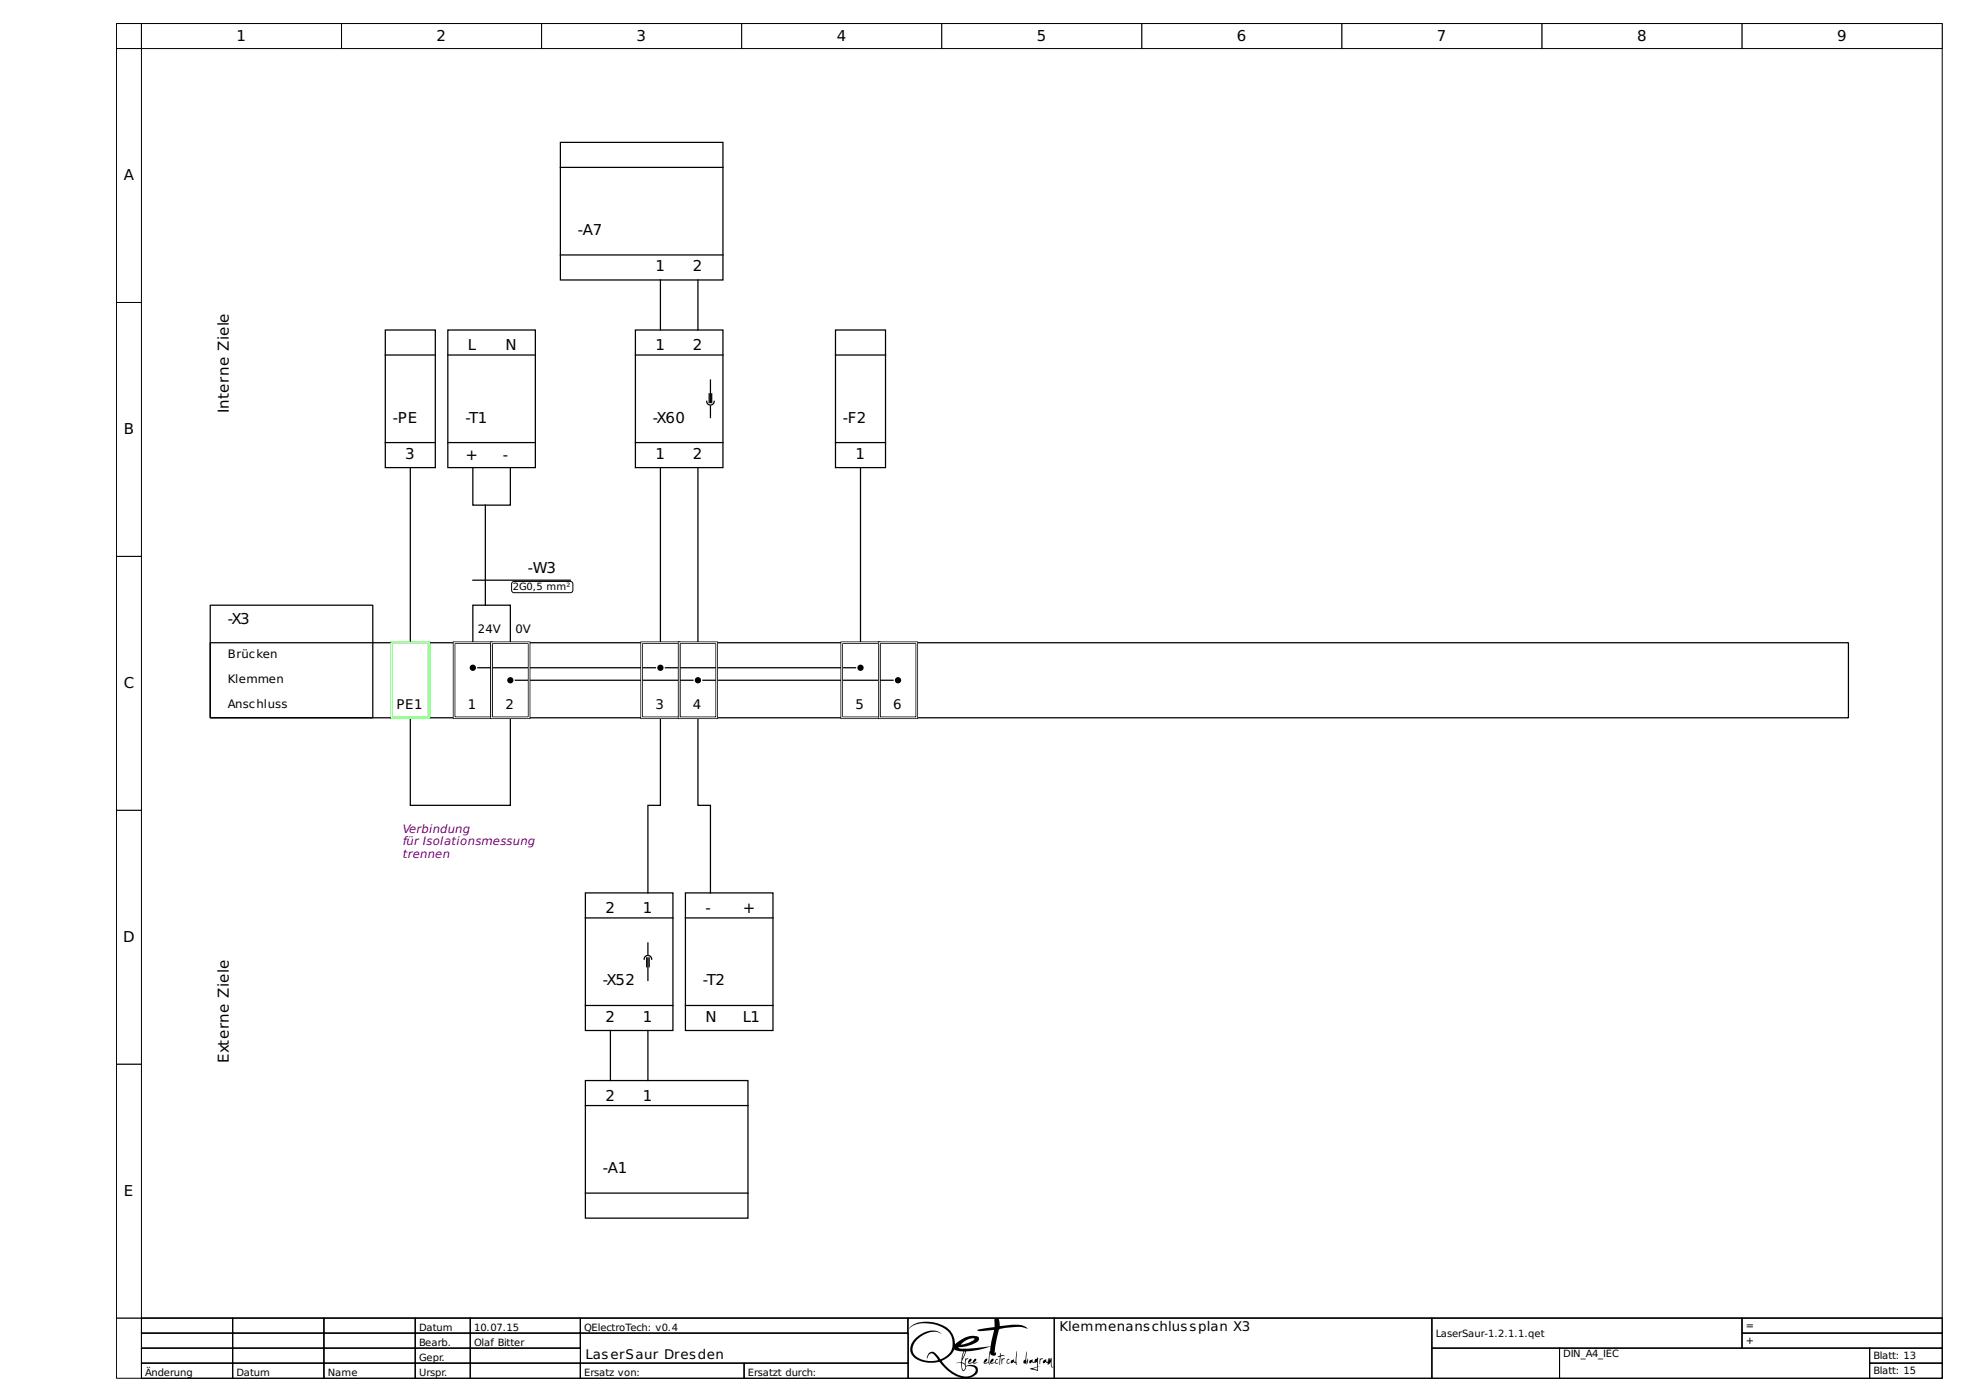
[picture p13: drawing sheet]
<svg xmlns="http://www.w3.org/2000/svg" width="420mm" height="297mm" viewBox="0 0 420 297" stroke-linecap="round" stroke-linejoin="round" font-family="sans-serif">
<defs><g id="words">
<g font-size="3.2">
<text x="50.5" y="8.8">1</text>
<text x="93.3" y="8.8">2</text>
<text x="136" y="8.8">3</text>
<text x="178.7" y="8.8">4</text>
<text x="221.5" y="8.8">5</text>
<text x="264.2" y="8.8">6</text>
<text x="306.9" y="8.8">7</text>
<text x="349.7" y="8.8">8</text>
<text x="392.4" y="8.8">9</text>
<text x="26.5" y="38.4">A</text>
<text x="123.4" y="50.2">-A7</text>
<text x="140" y="57.9">1</text>
<text x="148" y="57.9">2</text>
<text x="99.9" y="74.7">L</text>
<text x="107.9" y="74.7">N</text>
<text x="140" y="74.7">1</text>
<text x="148" y="74.7">2</text>
<text x="48.9" y="88.1" transform="rotate(-90 48.9 88.1)">Interne Ziele</text>
<text x="26.5" y="92.7">B</text>
<text x="83.9" y="90.2">-PE</text>
<text x="99.4" y="90.2">-T1</text>
<text x="139.5" y="90.2">-X60</text>
<text x="180.1" y="90.2">-F2</text>
<text x="86.6" y="98">3</text>
<text x="99.4" y="98.3">+</text>
<text x="107.4" y="98.3">-</text>
<text x="140" y="98">1</text>
<text x="148" y="98">2</text>
<text x="182.7" y="98">1</text>
<text x="112.8" y="122.3">-W3</text>
<text x="48.6" y="133.2">-X3</text>
<text x="26.5" y="146.9">C</text>
<text x="129.3" y="194.9">2</text>
<text x="137.3" y="194.9">1</text>
<text x="150.7" y="194.9">-</text>
<text x="158.7" y="194.9">+</text>
<text x="26.3" y="201.1">D</text>
<text x="128.8" y="210.4">-X52</text>
<text x="150.1" y="210.4">-T2</text>
<text x="129.3" y="218.2">2</text>
<text x="137.3" y="218.2">1</text>
<text x="150.7" y="218.2">N</text>
<text x="158.7" y="218.2">L1</text>
<text x="48.9" y="227" transform="rotate(-90 48.9 227)">Externe Ziele</text>
<text x="129.3" y="235">2</text>
<text x="137.3" y="235">1</text>
<text x="128.8" y="250.5">-A1</text>
<text x="26.5" y="255.3">E</text>
</g>
<g font-size="2.9">
<text x="84.7" y="151.4">PE1</text>
<text x="99.9" y="151.4">1</text>
<text x="107.9" y="151.4">2</text>
<text x="140" y="151.4">3</text>
<text x="148" y="151.4">4</text>
<text x="182.7" y="151.4">5</text>
<text x="190.8" y="151.4">6</text>
<text x="226.3" y="284.2">Klemmenanschlussplan X3</text>
<text x="125" y="290.3">LaserSaur Dresden</text>
</g>
<g font-size="2.5">
<text x="102.1" y="135.1">24V</text>
<text x="110.1" y="135.1">0V</text>
<text x="48.6" y="140.5">Brücken</text>
<text x="48.6" y="145.8">Klemmen</text>
<text x="48.6" y="151.1">Anschluss</text>
</g>
<g font-size="2.5" fill="#800080">
<text x="86" y="177.9">Verbindung</text>
<text x="86" y="180.5">für Isolationsmessung</text>
<text x="86" y="183.2">trennen</text>
</g>
<g font-size="2.1">
<text x="109.5" y="126">2G0,5 mm²</text>
<text x="89.5" y="284.2">Datum</text>
<text x="89.5" y="287.4">Bearb.</text>
<text x="101.3" y="284.2">10.07.15</text>
<text x="101.3" y="287.4">Olaf Bitter</text>
<text x="124.8" y="284.2">QElectroTech: v0.4</text>
<text x="306.7" y="285.5">LaserSaur-1.2.1.1.qet</text>
<text x="372.9" y="283.9">=</text>
<text x="372.9" y="287.1">+</text>
<text x="31" y="293.8">Änderung</text>
<text x="50.5" y="293.8">Datum</text>
<text x="70" y="293.8">Name</text>
<text x="89.5" y="290.6">Gepr.</text>
<text x="89.5" y="293.8">Urspr.</text>
<text x="124.8" y="293.8">Ersatz von:</text>
<text x="159.8" y="293.8">Ersatzt durch:</text>
<text x="333.9" y="289.8">DIN_A4_IEC</text>
<text x="400.2" y="290.3">Blatt: 13</text>
<text x="400.2" y="293.5">Blatt: 15</text>
</g>
</g></defs>
<path d="M24.9 5h390v276.5h-390z" fill="none" stroke="#000" stroke-width=".21"/>
<g fill="#fff" stroke="#000" stroke-width=".21">
<path d="M24.9 5h5.3v5.4h-5.3z"/>
<path d="M30.2 5h42.8v5.4h-42.8z"/>
<path d="M73 5h42.7v5.4h-42.7z"/>
<path d="M115.7 5h42.7v5.4h-42.7z"/>
<path d="M158.4 5h42.8v5.4h-42.8z"/>
<path d="M201.2 5h42.7v5.4h-42.7z"/>
<path d="M243.9 5h42.7v5.4h-42.7z"/>
<path d="M286.6 5h42.8v5.4h-42.8z"/>
<path d="M329.4 5h42.7v5.4h-42.7z"/>
<path d="M372.1 5h42.8v5.4h-42.8z"/>
<path d="M24.9 10.4h5.3v54.2h-5.3z"/>
<path d="M24.9 64.6h5.3v54.2h-5.3z"/>
<path d="M24.9 118.8h5.3v54.2h-5.3z"/>
<path d="M24.9 173h5.3v54.3h-5.3z"/>
<path d="M24.9 227.3h5.3v54.2h-5.3z"/>
<path d="M24.9 281.5h390v12.8h-390z"/>
<path d="M30.2 281.5h19.5v3.2h-19.5z"/>
</g>
<path d="M30.2 281.5h19.5v3.2h-19.5z" fill="none" stroke="#000" stroke-width=".21"/>
<path d="M49.7 281.5h19.5v3.2h-19.5z" fill="#fff" stroke="#000" stroke-width=".21"/>
<path d="M49.7 281.5h19.5v3.2h-19.5z" fill="none" stroke="#000" stroke-width=".21"/>
<path d="M69.2 281.5h19.5v3.2h-19.5z" fill="#fff" stroke="#000" stroke-width=".21"/>
<path d="M69.2 281.5h19.5v3.2h-19.5z" fill="none" stroke="#000" stroke-width=".21"/>
<path d="M88.7 281.5h11.8v3.2h-11.8z" fill="#fff" stroke="#000" stroke-width=".21"/>
<path d="M88.7 281.5h11.8v3.2h-11.8z" fill="none" stroke="#000" stroke-width=".21"/>
<path d="M100.5 281.5h23.5v3.2h-23.5z" fill="#fff" stroke="#000" stroke-width=".21"/>
<path d="M100.5 281.5h23.5v3.2h-23.5z" fill="none" stroke="#000" stroke-width=".21"/>
<path d="M124 281.5h70v3.2h-70z" fill="#fff" stroke="#000" stroke-width=".21"/>
<path d="M124 281.5h70v3.2h-70z" fill="none" stroke="#000" stroke-width=".21"/>
<path d="M194 281.5h31.2v12.8h-31.2z" fill="#fff" stroke="#000" stroke-width=".21"/>
<g fill="#000">
<path d="M207 290.3l.4-.2a.61 .61 0 0 1-.5 .9 .87 .87 0 0 0 1.2-.7l.4-.1a.76 .76 0 0 1-.6 .8l.9-.1-.7 .3-.4-.2-.8 .2-.1-.3zM211.8 290.3l.4-.1a.73 .73 0 0 1-.6 .8l.9-.1 .1-.4a.38 .38 0 0 1 .5-.3v.2h-.2l-.2 .2v.4h.6a.57 .57 0 0 1-.9 0l-.1 .1a.53 .53 0 0 1-.8-.1zM213.6 288.9l.2 .5 .5-.1 .3 .3h-.7a1.89 1.89 0 0 0-.3 1.7l-.1 .2 .1-1.8h-.5l.5-.2zM214 290l.1 .2 .3-.1 .2 .1a.69 .69 0 0 0-.5 1l-.1 .1zM215.2 290.3l.2-.1 .2 .1a.42 .42 0 0 0-.4 .3 .42 .42 0 0 0 .1 .4l.5-.1a.44 .44 0 0 1-.6 .3 .44 .44 0 0 1-.1-.7zM217.2 288.6l-.1 1.9 .1 .9-.7-.6-.4 .3-.2-.2v-.3l.6-.4 .1 .4 .3 .3zM219.3 288.6l-.1 2.1 .4-.6v.9l-.1 .2-.1-.6-.1 .8-.4-.3a.41 .41 0 0 1-.3-.4 .41 .41 0 0 1 .4-.4zM222.2 290v.2l.3-.1 .3 .1-.5 .2-.2 .9zM223 290.4l.4-.2 .1 .5 .3 .2 .1-.8 .1 .7 .2-.8 .1 .5 .3-.5 .1 1.7 .1 .2 .3-.1-.5 .2-.2-1.2-.2 .4-.1-.1-.2 .3-.1-.3-.5-.3-.5 .3v-.5z"/>
<path d="M207 290.3l-.2 .8 .3 .1 .6-.2a.83 .83 0 0 0 1.2-.1l-.8 .1-.1-.1a.53 .53 0 0 0 .4-.8l-.3 .2a.88 .88 0 0 1-1.2 .7l.6-.6-.1-.3zM207 290.3l.2-.1h.3l-.1 .4-.5 .3 .2 .1 .6-.1 .5-.7h.3a.62 .62 0 0 1-.5 .7l.1 .1 .7-.1-.7 .3-.3-.2-.9 .2-.1-.3z"/>
<path d="M211.8 290.3l-.3 .7a.87 .87 0 0 0 1 0l.4 .2 .4-.2h-.6v-.4l.2-.2h.3l-.1-.2a.46 .46 0 0 0-.6 .5v.2l-.9 .1a.66 .66 0 0 0 .5-.9zM211.9 290.2h.3a.76 .76 0 0 1-.6 .8h.2a.65 .65 0 0 0 .9-.6l.3-.2 .2 .1-.3 .1-.2 .6h.6a.49 .49 0 0 1-.8 0l-.2 .1a.53 .53 0 0 1-.8-.1z"/>
<path d="M194.5 283.3l-.5 .7 .8-.8 1.4-.5 1.4-.1 1.4 .1a6.3 6.3 0 0 1 3.7 1.8l.3 .4a3.5 3.5 0 0 1-1.2 4.9l-.9 .5-1.1-1.3a1.08 1.08 0 0 0-1.3-.1 1.08 1.08 0 0 0-.4 1.2 .92 .92 0 0 1 .7-1 .92 .92 0 0 1 1.1 .6l.5 .7a5.1 5.1 0 0 1-5.2-1.2l-.3-.9 .2-1a4.1 4.1 0 0 1 1.9-2.1l1.1-.5 1-.3h.9l1.1 .4-1.2-.6a4.9 4.9 0 0 0-4 1.3 2.72 2.72 0 0 0-.2 4.7 6 6 0 0 0 3.1 .8l1.9-.2 1.6 1.8a5 5 0 0 0 5.2 1.5l.8-.4 .5-.5a1.19 1.19 0 0 0-.1-1.3 1.19 1.19 0 0 0-1.3-.4l-1 .2-.1-1.1 .2-.3 .3-.1-.1-.2-.4 .2-.1-.1-.1 1.1-.6-.3 .9-2.3 2.8-.4 2.4-.7-.5 3.4-.8 .1 .5-.4 .1-.3-.1-.2-.5 .3-.2 .5v.2l.4 .1 .6-.2 .3 .4h.1l-.2-.7 .2-1.8 .2 .4 .6 .2a.4 .4 0 0 0 .5-.4l-.1-.3-.2 .1v-.7l.9-4.3 1.3-.3 2.9-.3 1.9 .4a1.04 1.04 0 0 0-1-.6l-2.2-.2-2.7 .3-.3-1.6a.53 .53 0 0 0-.7 0 .53 .53 0 0 0-.2 .6v1.2l-3.7 .6 .7 .3 2.9-.3-.7 3.5-5.6 .5a1.33 1.33 0 0 1-1.3-.3l1.4-.1 2.1-.7 .8-.6 .1-.7-.8-.3-1.7 .1-1.5 .8-1.1 .9-.2-1.2a5.5 5.5 0 0 0-5.3-3.6h-1.3l-1.3 .2zM194.5 283.3a6.6 6.6 0 0 1 6.2-.5l1.1 .5a4.5 4.5 0 0 1 2.2 3.8l.2-.2a4.8 4.8 0 0 1 4.7-1.4l.2 .1a1.01 1.01 0 0 1-.9 1.2 7.9 7.9 0 0 1-3.2 .9h-.3l.5 .3h1.4l5-.5 .7-3.5-2.9 .3-.7-.3 3.8-.6-.1-1.6 .2-.3h.5l.3 .2 .2 1.5 2.7-.3a4 4 0 0 1 3.1 .7l.1 .1-1.4-.3h-.8l-3.7 .4a4.9 4.9 0 0 0-.8 2.6l-.3 2.3v.3l.2-.2v.3l-.2 .4a.66 .66 0 0 1-1-.6l-.1 .5a2.81 2.81 0 0 0 .1 2h-.2l-.2-.4-.6 .2-.4-.1v-.2l.2-.5 .5-.3 .1 .2-.1 .3-.5 .4 .8-.1 .5-3.4-2.4 .7-2.8 .4-.9 2.2 .6 .4 .1-1.1 .1 .1 .5-.1v.1l-.5 .3-.1 .8 .2 .4a2.39 2.39 0 0 1 1.9-.1l.5 .5 .1 .5-.1 .6-.5 .5-1.3 .5h-1.9a10.2 10.2 0 0 1-4.4-3.4l-.4 .1a6.8 6.8 0 0 1-3.9-.3l-1-.6-.5-.6-.4-.6-.1-.8a5 5 0 0 1 4-3.8h1.5l1.2 .6a3.3 3.3 0 0 0-3.8 .2 3.6 3.6 0 0 0-2.3 3.8 3.3 3.3 0 0 0 2.3 1.7l1.7 .2 1.4-.3-.8-1-.5-.4-.7 .3-.3 .8-.1-.1a1.2 1.2 0 0 1 1.3-1.3l.8 .6 .8 .9h.2l1-.6 .8-.7 .5-.9 .1-.9a4 4 0 0 0-3.4-4.2l-1.1-.2a5.2 5.2 0 0 0-5 1.2zM205.3 287.1l1.4-1.1 1-.2 .5 .1a4.8 4.8 0 0 1-2.9 1.2zM205.3 287.1h.4l1.3-.4 1.2-.8-.5-.1-1 .2zM201.1 290.6a5.3 5.3 0 0 0 2.7-2.3v-.1a2.42 2.42 0 0 0 1.8 .4h.2l-.5 2.3h-.8l-.3 .3 .6-.2h.5a1.65 1.65 0 0 0 .5 1.8l.3-.3 .2-.4a.98 .98 0 0 1 1.4-.3 .9 .9 0 0 1 .7 .8 .9 .9 0 0 1-.6 .9l-.4 .3a5.4 5.4 0 0 1-5.5-2.2zM201.1 290.6a8.4 8.4 0 0 0 3.8 3.1 2.57 2.57 0 0 0 3.5-1 1.39 1.39 0 0 0-1.9-.9l-.4 .7-.4 .3-.3-.5-.1-1.3h-.5l-.6 .2a1.05 1.05 0 0 1 1.1-.3l.5-2.3-1.2-.1-.8-.3a4 4 0 0 1-2.4 2.3zM206 288.6h.2l-.1 .2-.5 1.3zM206 288.6l-.4 1.5 .5-1.3 .1-.2zM205.5 291.1l.6 .4 .1 .5a.39 .39 0 0 1-.1 .4 .39 .39 0 0 1-.5 .1zM205.5 291.1a1.36 1.36 0 0 0 .4 1.5l.3-.7a.84 .84 0 0 0-.7-.8z"/>
<path d="M194.5 283.3l-.5 .6 .1-.1a5.9 5.9 0 0 1 5.6-1 4.2 4.2 0 0 1 3.8 4.3 3.4 3.4 0 0 1-2.7 3.1l-1-1.2a1.06 1.06 0 0 0-1.3-.1 1.06 1.06 0 0 0-.4 1.2 .92 .92 0 0 1 .7-1 .92 .92 0 0 1 1.1 .6 .69 .69 0 0 1 .4 .8 5.3 5.3 0 0 1-5.1-1.3 2.77 2.77 0 0 1 1.2-3.6 4 4 0 0 1 4.7-.8 3.4 3.4 0 0 0-4.4 .1 3.5 3.5 0 0 0-2 4.2 5 5 0 0 0 4.9 1.9l1.1-.2a7.9 7.9 0 0 0 5.7 3.5 2.66 2.66 0 0 0 2.5-1.4 1.2 1.2 0 0 0-1.5-1.4l-1 .2-.1-.2v-1l.5-.3v-.1h-.6l-.1 1.1-.6-.3 .9-2.3 2.8-.4 2.4-.7-.1 1a1.4 1.4 0 0 0-.3 1.3l-.1 1.1-.8 .1 .5-.4 .1-.3-.2-.2-.4 .3-.2 .7 .4 .1 .6-.2 .2 .4h.2a3.5 3.5 0 0 1 0-2.5 .65 .65 0 0 0 .5 .6 .65 .65 0 0 0 .8-.4v-.3l-.3 .2v-.2v-.9l.9-4a10.9 10.9 0 0 1 6.1-.2 3.7 3.7 0 0 0-3.2-.8l-2.7 .3-.2-1.3a.52 .52 0 0 0-.6-.4 .52 .52 0 0 0-.4 .7v1.2l-3.7 .6 .7 .3 2.9-.3-.7 3.5a24.3 24.3 0 0 1-6.6 .5l-.3-.3h.3a7.1 7.1 0 0 0 4-1.4l.1-.5-.2-.3a5 5 0 0 0-4.9 1.6 4.6 4.6 0 0 0-3.8-4.5 6.4 6.4 0 0 0-5.7 .7zM205.4 287a2.7 2.7 0 0 1 2.8-1.1 4.8 4.8 0 0 1-3 1.2zM201.1 290.6a4.9 4.9 0 0 0 2.7-2.4l.8 .3 1.2 .1-.5 2.3h-.8l-.3 .3 .6-.2h.5a1.66 1.66 0 0 0 .5 1.8l.3-.3 .3-.7a1.77 1.77 0 0 1 2 .6 1.9 1.9 0 0 1-2.4 1.5 7.7 7.7 0 0 1-4.9-3.3zM205.9 288.7l.3-.1-.6 1.5zM205.5 291.1a.77 .77 0 0 1 .7 .7 .77 .77 0 0 1-.5 .8l-.2-.6z"/>
<path d="M213.6 288.9v.6l-.5 .2h.5l-.1 1.5 .1 .3 .2-1.8 .8-.1-.3-.3-.6 .1zM213.6 288.9l.1 .5 .6-.1 .3 .3a.59 .59 0 0 0-.9 .3l-.1 1.6v-1.8h-.5l.5-.2z"/>
<path d="M214 290v1.3l.1-.9 .5-.3h-.2l-.3 .1zM214 290l.1 .2 .3-.1h.2a.72 .72 0 0 0-.5 1l-.1 .2z"/>
<path d="M215.1 290.3l-.1 .7 .5 .2 .3-.3-.5 .1-.2-.1 .2-.5h.3v-.2zM215.2 290.3l.4-.1v.2h-.3l-.2 .5 .2 .1 .5-.1-.3 .3-.5-.2z"/>
<path d="M217.2 288.6l-.3 2.3a.44 .44 0 0 1-.4-.7l-.1 .2a.36 .36 0 0 0-.5 .3 .36 .36 0 0 0 .3 .4l.3-.3 .4 .3 .2 .3h.2l-.2-.4 .1-.1-.1-.2zM217.2 288.6l-.1 2.1 .1 .2-.1 .1 .2 .4-.8-.6-.3 .3a.38 .38 0 0 1-.3-.5 .38 .38 0 0 1 .5-.2l.1-.2 .1 .6 .3 .1z"/>
<path d="M219.3 288.6l-.2 1.2a.55 .55 0 0 1-.5 .8v.5h.4l.3 .3 .1-.8 .1 .6 .1-1.1-.4 .6zM219.3 288.6l-.1 2.1 .4-.6v.8l-.1 .3-.1-.6-.1 .8-.2-.2a.45 .45 0 0 1-.5-.5 .45 .45 0 0 1 .4-.4z"/>
<path d="M220 290.5l-.2 .4 .2 .2 .4-.3 .4 .2 .7-.2v1.1l-1.4 .3v.1l1.6 .5v-.9l.5-.2-.5 .1v-1.9h-.1l-.1 .3h-.4l-.1 .7-.4-.1-.1-.6zM220 290.5l.5-.3 .1 .6 .3 .1a.63 .63 0 0 1 .6-.7l.2-.3v1.9l.5-.1-.5 .2v.9l-1.7-.5 1.5-.4v-1.1l-.7 .2-.4-.2-.4 .3-.2-.2zM220.6 292.3l.9-.3v.5zM220.6 292.3l.9 .2v-.5z"/>
<path d="M220.1 290.4l-.2 .2v.5l.5-.3 .4 .2 .7-.2v1.1l-1.5 .4 1.7 .5v-.9l.4-.2-.4 .1v-1.9l-.2 .3a.64 .64 0 0 0-.6 .7l-.3-.1-.1-.6zM220.6 292.3l.9-.3v.5z"/>
<path d="M222.2 290l-.1 1.3 .2-.9 .5-.2-.3-.1-.3 .1zM222.2 290v.2l.3-.1 .3 .1-.5 .2-.2 .9z"/>
<path d="M223 290.4l-.2 .5 .1 .2 .5-.3 .4 .3v.4l.3-.4 .1 .1 .2-.4 .2 1.2 .5-.2-.3 .1-.1-.2-.1-1.7-.3 .5-.1-.5-.2 .8-.1-.8-.1 .9a.49 .49 0 0 1-.4-.7zM223 290.4l.4-.2 .1 .6 .3 .1 .1-.9 .1 .8 .2-.8 .1 .5 .3-.5 .1 1.7 .1 .2 .3-.1-.5 .2-.2-1.2-.2 .4-.1-.1-.3 .4v-.4l-.4-.3-.5 .3-.1-.2z"/>
</g>
<path d="M194 281.5h31.2v12.8h-31.2z" fill="none" stroke="#000" stroke-width=".21"/>
<path d="M225.2 281.5h80.7v12.8h-80.7z" fill="#fff" stroke="#000" stroke-width=".21"/>
<path d="M225.2 281.5h80.7v12.8h-80.7z" fill="none" stroke="#000" stroke-width=".21"/>
<path d="M305.9 281.5h66.2v6.4h-66.2z" fill="#fff" stroke="#000" stroke-width=".21"/>
<path d="M305.9 281.5h66.2v6.4h-66.2z" fill="none" stroke="#000" stroke-width=".21"/>
<path d="M372.1 281.5h42.8v3.2h-42.8z" fill="#fff" stroke="#000" stroke-width=".21"/>
<path d="M372.1 281.5h42.8v3.2h-42.8z" fill="none" stroke="#000" stroke-width=".21"/>
<path d="M30.2 284.7h19.5v3.2h-19.5z" fill="#fff" stroke="#000" stroke-width=".21"/>
<path d="M30.2 284.7h19.5v3.2h-19.5z" fill="none" stroke="#000" stroke-width=".21"/>
<path d="M49.7 284.7h19.5v3.2h-19.5z" fill="#fff" stroke="#000" stroke-width=".21"/>
<path d="M49.7 284.7h19.5v3.2h-19.5z" fill="none" stroke="#000" stroke-width=".21"/>
<path d="M69.2 284.7h19.5v3.2h-19.5z" fill="#fff" stroke="#000" stroke-width=".21"/>
<path d="M69.2 284.7h19.5v3.2h-19.5z" fill="none" stroke="#000" stroke-width=".21"/>
<path d="M88.7 284.7h11.8v3.2h-11.8z" fill="#fff" stroke="#000" stroke-width=".21"/>
<path d="M88.7 284.7h11.8v3.2h-11.8z" fill="none" stroke="#000" stroke-width=".21"/>
<path d="M100.5 284.7h23.5v3.2h-23.5z" fill="#fff" stroke="#000" stroke-width=".21"/>
<path d="M100.5 284.7h23.5v3.2h-23.5z" fill="none" stroke="#000" stroke-width=".21"/>
<path d="M124 284.7h70v6.4h-70z" fill="#fff" stroke="#000" stroke-width=".21"/>
<path d="M124 284.7h70v6.4h-70z" fill="none" stroke="#000" stroke-width=".21"/>
<path d="M372.1 284.7h42.8v3.2h-42.8z" fill="#fff" stroke="#000" stroke-width=".21"/>
<path d="M372.1 284.7h42.8v3.2h-42.8z" fill="none" stroke="#000" stroke-width=".21"/>
<path d="M30.2 287.9h19.5v3.2h-19.5z" fill="#fff" stroke="#000" stroke-width=".21"/>
<path d="M30.2 287.9h19.5v3.2h-19.5z" fill="none" stroke="#000" stroke-width=".21"/>
<path d="M49.7 287.9h19.5v3.2h-19.5z" fill="#fff" stroke="#000" stroke-width=".21"/>
<path d="M49.7 287.9h19.5v3.2h-19.5z" fill="none" stroke="#000" stroke-width=".21"/>
<path d="M69.2 287.9h19.5v3.2h-19.5z" fill="#fff" stroke="#000" stroke-width=".21"/>
<path d="M69.2 287.9h19.5v3.2h-19.5z" fill="none" stroke="#000" stroke-width=".21"/>
<path d="M88.7 287.9h11.8v3.2h-11.8z" fill="#fff" stroke="#000" stroke-width=".21"/>
<path d="M88.7 287.9h11.8v3.2h-11.8z" fill="none" stroke="#000" stroke-width=".21"/>
<path d="M100.5 287.9h23.5v3.2h-23.5z" fill="#fff" stroke="#000" stroke-width=".21"/>
<path d="M100.5 287.9h23.5v3.2h-23.5z" fill="none" stroke="#000" stroke-width=".21"/>
<path d="M305.9 287.9h27.2v6.4h-27.2z" fill="#fff" stroke="#000" stroke-width=".21"/>
<path d="M305.9 287.9h27.2v6.4h-27.2z" fill="none" stroke="#000" stroke-width=".21"/>
<path d="M333.1 287.9h66.3v6.4h-66.3z" fill="#fff" stroke="#000" stroke-width=".21"/>
<path d="M333.1 287.9h66.3v6.4h-66.3z" fill="none" stroke="#000" stroke-width=".21"/>
<path d="M399.4 287.9h15.5v3.2h-15.5z" fill="#fff" stroke="#000" stroke-width=".21"/>
<path d="M399.4 287.9h15.5v3.2h-15.5z" fill="none" stroke="#000" stroke-width=".21"/>
<path d="M30.2 291.1h19.5v3.2h-19.5z" fill="#fff" stroke="#000" stroke-width=".21"/>
<path d="M30.2 291.1h19.5v3.2h-19.5z" fill="none" stroke="#000" stroke-width=".21"/>
<path d="M49.7 291.1h19.5v3.2h-19.5z" fill="#fff" stroke="#000" stroke-width=".21"/>
<path d="M49.7 291.1h19.5v3.2h-19.5z" fill="none" stroke="#000" stroke-width=".21"/>
<path d="M69.2 291.1h19.5v3.2h-19.5z" fill="#fff" stroke="#000" stroke-width=".21"/>
<path d="M69.2 291.1h19.5v3.2h-19.5z" fill="none" stroke="#000" stroke-width=".21"/>
<path d="M88.7 291.1h11.8v3.2h-11.8z" fill="#fff" stroke="#000" stroke-width=".21"/>
<path d="M88.7 291.1h11.8v3.2h-11.8z" fill="none" stroke="#000" stroke-width=".21"/>
<path d="M100.5 291.1h23.5v3.2h-23.5z" fill="#fff" stroke="#000" stroke-width=".21"/>
<path d="M100.5 291.1h23.5v3.2h-23.5z" fill="none" stroke="#000" stroke-width=".21"/>
<path d="M124 291.1h35v3.2h-35z" fill="#fff" stroke="#000" stroke-width=".21"/>
<path d="M124 291.1h35v3.2h-35z" fill="none" stroke="#000" stroke-width=".21"/>
<path d="M159 291.1h35v3.2h-35z" fill="#fff" stroke="#000" stroke-width=".21"/>
<path d="M159 291.1h35v3.2h-35z" fill="none" stroke="#000" stroke-width=".21"/>
<path d="M399.4 291.1h15.5v3.2h-15.5z" fill="#fff" stroke="#000" stroke-width=".21"/>
<path d="M109.4 124.4l.4-.2h12l.5 .2 .1 1.6-.1 .3-.5 .3h-12l-.3-.1-.2-.5zM399.4 291.1h15.5v3.2h-15.5z" fill="none" stroke="#000" stroke-width=".21"/>
<g fill="none" stroke="#000" stroke-width=".27">
<path d="M119.7 30.4h34.7v29.4h-34.7zM119.7 35.7h34.7M119.7 54.4h34.7M141.1 59.8v10.7M149.1 59.8v10.7M82.3 70.5h10.7v29.4h-10.7zM82.3 75.8h10.7M95.7 70.5h18.7v29.4h-18.7zM95.7 75.8h18.7M135.7 70.5h18.7v29.4h-18.7zM135.7 75.8h18.7M178.5 70.5h10.6v29.4h-10.6z"/>
<path d="M178.5 75.8h10.6M82.3 94.5h10.7M87.6 99.9v37.4M95.7 94.5h18.7M101 99.9v8h8v-8M135.7 94.5h18.7M141.1 99.9v37.4M149.1 99.9v37.4M151 85.7a.8 .8 0 0 0 .8 .8 .8 .8 0 0 0 .8-.8M151.5 84.1v1.9M151.8 81.2v4.8M151.8 86.8v2.4"/>
<path d="M152 84.1v1.9M178.5 94.5h10.6M183.8 99.9v37.4M103.7 107.9v21.3M44.9 129.2h34.7v24.1h-34.7zM44.9 137.3h349.9v16h-349.9zM101 137.3v-8.1h8v8.1M101 123.9h20.8M87.6 153.3v18.7h21.4v-18.7M102.1 142.6h37.9M110.1 145.3h37.9M141.1 153.3v18.7h-2.7v18.7"/>
<path d="M142.1 142.6h40.6M149.1 153.3v18.7h2.7v18.7M150.1 145.3h40.7M125 190.7h18.7v29.4h-18.7zM125 196h18.7M146.4 190.7h18.7v29.4h-18.7zM146.4 196h18.7M125 214.7h18.7M137.6 204.8a.8 .8 0 0 1 .8-.8 .8 .8 0 0 1 .8 .8M138.1 204.6v1.8M138.4 201.4v2.4M138.4 204.6v4.8"/>
<path d="M138.7 204.6v1.8M146.4 214.7h18.7M125 230.7h34.8v29.4h-34.8zM125 236.1h34.8M130.4 220.1v10.6M138.4 220.1v10.6M125 254.8h34.8"/>
</g>
<path d="M97 137.3h8v16h-8zM105 137.3h8v16h-8zM137.1 137.3h8v16h-8zM145.1 137.3h8v16h-8zM179.8 137.3h8v16h-8zM187.8 137.3h8v16h-8z" fill="none" stroke="#000" stroke-width=".53"/>
<path d="M83.6 137.3h8.1v16h-8.1zM97 137.3h8v16h-8zM105 137.3h8v16h-8zM137.1 137.3h8v16h-8zM145.1 137.3h8v16h-8zM179.8 137.3h8v16h-8zM187.8 137.3h8v16h-8z" fill="none" stroke="#fff" stroke-width=".21"/>
<g fill="#000" stroke="#000" stroke-width=".27">
<circle cx="101" cy="142.6" r=".53"/>
<circle cx="109" cy="145.3" r=".53"/>
<circle cx="141.1" cy="142.6" r=".53"/>
<circle cx="149.1" cy="145.3" r=".53"/>
<circle cx="183.8" cy="142.6" r=".53"/>
<circle cx="191.8" cy="145.3" r=".53"/>
</g>
<path d="M83.6 137.3h8.1v16h-8.1z" fill="none" stroke="#0f0" stroke-width=".53"/>
<use href="#words"/>
</svg>
